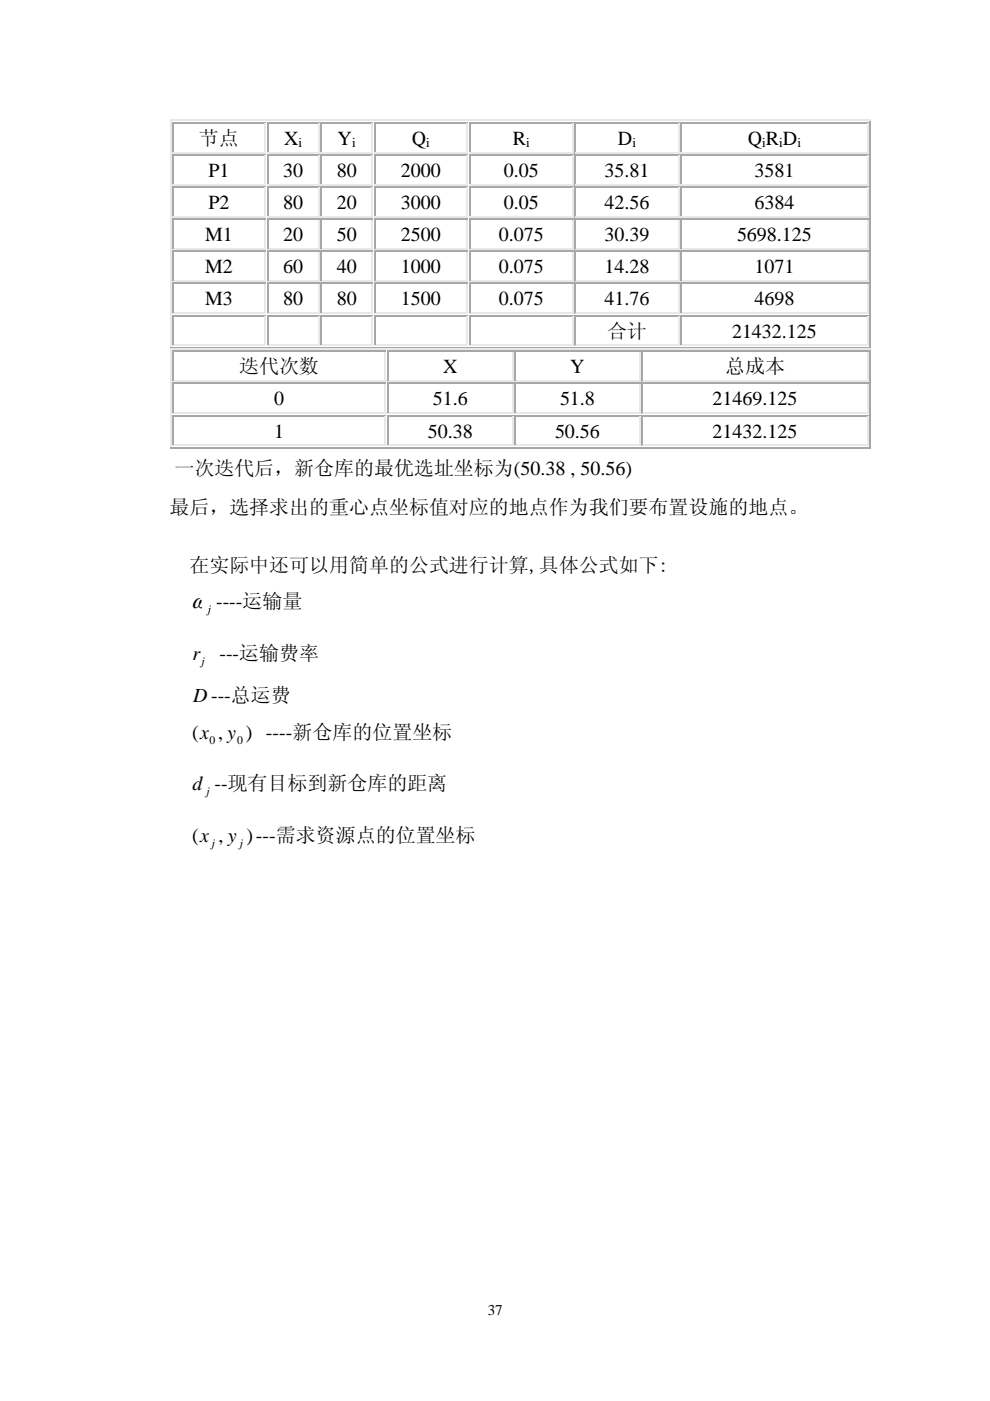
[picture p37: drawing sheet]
<svg xmlns="http://www.w3.org/2000/svg" width="210mm" height="297mm" viewBox="0 0 210 297" stroke-linecap="round" stroke-linejoin="round" font-family="sans-serif">
<defs><g id="words">
<text font-size="4.5" x="40.5" y="129">ω ----运输量</text>
<g font-size="4.2">
<text x="42.2" y="30.7">节点</text>
<text x="60.3" y="30.7">X</text>
<text x="71.6" y="30.7">Y</text>
<text x="87.3" y="30.7">Q</text>
<text x="108.7" y="30.7">R</text>
<text x="131" y="30.7">D</text>
<text x="158.6" y="30.7">Q R D</text>
<text x="44.2" y="37.5">P1</text>
<text x="60.1" y="37.5">30</text>
<text x="71.4" y="37.5">80</text>
<text x="85" y="37.5">2000</text>
<text x="106.8" y="37.5">0.05</text>
<text x="128.2" y="37.5">35.81</text>
<text x="160" y="37.5">3581</text>
<text x="44.2" y="44.3">P2</text>
<text x="60.1" y="44.3">80</text>
<text x="71.4" y="44.3">20</text>
<text x="85" y="44.3">3000</text>
<text x="106.8" y="44.3">0.05</text>
<text x="128.2" y="44.3">42.56</text>
<text x="160" y="44.3">6384</text>
<text x="43.5" y="51.1">M1</text>
<text x="60.1" y="51.1">20</text>
<text x="71.4" y="51.1">50</text>
<text x="85" y="51.1">2500</text>
<text x="105.8" y="51.1">0.075</text>
<text x="128.2" y="51.1">30.39</text>
<text x="156.3" y="51.1">5698.125</text>
<text x="43.5" y="57.9">M2</text>
<text x="60.1" y="57.9">60</text>
<text x="71.4" y="57.9">40</text>
<text x="85" y="57.9">1000</text>
<text x="105.8" y="57.9">0.075</text>
<text x="128.2" y="57.9">14.28</text>
<text x="160" y="57.9">1071</text>
<text x="43.5" y="64.7">M3</text>
<text x="60.1" y="64.7">80</text>
<text x="71.4" y="64.7">80</text>
<text x="85" y="64.7">1500</text>
<text x="105.8" y="64.7">0.075</text>
<text x="128.2" y="64.7">41.76</text>
<text x="160" y="64.7">4698</text>
<text x="128.7" y="71.6">合计</text>
<text x="155.2" y="71.6">21432.125</text>
<text x="50.7" y="79.1">迭代次数</text>
<text x="93.9" y="79.1">X</text>
<text x="120.9" y="79.1">Y</text>
<text x="153.7" y="79.1">总成本</text>
<text x="58.1" y="86">0</text>
<text x="91.8" y="86">51.6</text>
<text x="118.7" y="86">51.8</text>
<text x="151.1" y="86">21469.125</text>
<text x="58.1" y="92.8">1</text>
<text x="90.7" y="92.8">50.38</text>
<text x="117.7" y="92.8">50.56</text>
<text x="151.1" y="92.8">21432.125</text>
<text x="37" y="100.7">一次迭代后，新仓库的最优选址坐标为(50.38 , 50.56)</text>
<text x="35.9" y="108.9">最后，选择求出的重心点坐标值对应的地点作为我们要布置设施的地点。</text>
<text x="40.2" y="121.3">在实际中还可以用简单的公式进行计算,具体公式如下:</text>
<text x="40.8" y="140">r</text>
<text x="46.5" y="140">---运输费率</text>
<text x="40.9" y="148.8">D ---总运费</text>
<text x="40.7" y="156.7">(x , y ) ----新仓库的位置坐标</text>
<text x="40.8" y="167.5">d --现有目标到新仓库的距离</text>
<text x="40.7" y="178.5">(x , y )---需求资源点的位置坐标</text>
</g>
<text font-size="3.2" x="103.4" y="278.8">37</text>
<g font-size="2.8">
<text x="63.3" y="31.2">i</text>
<text x="74.6" y="31.2">i</text>
<text x="90.4" y="31.2">i</text>
<text x="111.6" y="31.2">i</text>
<text x="134.1" y="31.2">i</text>
<text x="161.6" y="31.2">i</text>
<text x="165.2" y="31.2">i</text>
<text x="169.1" y="31.2">i</text>
</g>
<g font-size="2.5">
<text x="44.1" y="130">j</text>
<text x="42.7" y="141">j</text>
<text x="44.5" y="157.7">0</text>
<text x="50.3" y="157.7">0</text>
<text x="43.8" y="168.5">j</text>
<text x="44.9" y="179.5">j</text>
<text x="50.8" y="179.5">j</text>
</g>
</g></defs>
<path d="M36.1 25.4h.2v1h-.2z" fill="#e8e8e8"/>
<path d="M36.1 25.5h148.2" fill="none" stroke="#e8e8e8" stroke-width=".26"/>
<path d="M184.3 25.4h.2v1h-.2z" fill="#a7a7a7"/>
<path d="M184.3 25.4h.2v.3h-.2z" fill="#e8e8e8"/>
<path d="M36.5 25.9h.2v.3h-.2z" fill="#a7a7a7"/>
<path d="M36.5 26h19.6" fill="none" stroke="#a7a7a7" stroke-width=".26"/>
<path d="M56.1 25.9h.3v.3h-.3z" fill="#e8e8e8"/>
<g fill="#a7a7a7">
<path d="M56.1 25.9h.3v.3h-.3z"/>
<path d="M36.5 32.2h.2v.3h-.2z"/>
</g>
<path d="M36.5 32.3h19.9" fill="none" stroke="#e8e8e8" stroke-width=".26"/>
<path d="M56.1 32.2h.3v.3h-.3z" fill="#e8e8e8"/>
<path d="M36.6 26.2v6" fill="none" stroke="#a7a7a7" stroke-width=".26"/>
<path d="M36.2 26.4v6.2M56.3 26.2v6" fill="none" stroke="#e8e8e8" stroke-width=".26"/>
<path d="M56.6 25.9h.3v.3h-.3z" fill="#a7a7a7"/>
<path d="M56.6 26h10.8" fill="none" stroke="#a7a7a7" stroke-width=".26"/>
<path d="M67.4 25.9h.3v.3h-.3z" fill="#e8e8e8"/>
<g fill="#a7a7a7">
<path d="M67.4 25.9h.3v.3h-.3z"/>
<path d="M56.6 32.2h.3v.3h-.3z"/>
</g>
<path d="M56.6 32.3h11.1" fill="none" stroke="#e8e8e8" stroke-width=".26"/>
<path d="M67.4 32.2h.3v.3h-.3z" fill="#e8e8e8"/>
<path d="M56.8 26.2v6" fill="none" stroke="#a7a7a7" stroke-width=".26"/>
<path d="M67.6 26.2v6" fill="none" stroke="#e8e8e8" stroke-width=".26"/>
<path d="M68 25.9h.2v.3h-.2z" fill="#a7a7a7"/>
<path d="M68 26h10.8" fill="none" stroke="#a7a7a7" stroke-width=".26"/>
<path d="M78.8 25.9h.2v.3h-.2z" fill="#e8e8e8"/>
<g fill="#a7a7a7">
<path d="M78.8 25.9h.2v.3h-.2z"/>
<path d="M68 32.2h.2v.3h-.2z"/>
</g>
<path d="M68 32.3h11" fill="none" stroke="#e8e8e8" stroke-width=".26"/>
<path d="M78.8 32.2h.2v.3h-.2z" fill="#e8e8e8"/>
<path d="M68.1 26.2v6" fill="none" stroke="#a7a7a7" stroke-width=".26"/>
<path d="M78.9 26.2v6" fill="none" stroke="#e8e8e8" stroke-width=".26"/>
<path d="M79.3 25.9h.3v.3h-.3z" fill="#a7a7a7"/>
<path d="M79.3 26h19.7" fill="none" stroke="#a7a7a7" stroke-width=".26"/>
<path d="M99 25.9h.2v.3h-.2z" fill="#e8e8e8"/>
<g fill="#a7a7a7">
<path d="M99 25.9h.2v.3h-.2z"/>
<path d="M79.3 32.2h.3v.3h-.3z"/>
</g>
<path d="M79.3 32.3h19.9" fill="none" stroke="#e8e8e8" stroke-width=".26"/>
<path d="M99 32.2h.2v.3h-.2z" fill="#e8e8e8"/>
<path d="M79.4 26.2v6" fill="none" stroke="#a7a7a7" stroke-width=".26"/>
<path d="M99.1 26.2v6" fill="none" stroke="#e8e8e8" stroke-width=".26"/>
<path d="M99.5 25.9h.2v.3h-.2z" fill="#a7a7a7"/>
<path d="M99.5 26h21.9" fill="none" stroke="#a7a7a7" stroke-width=".26"/>
<path d="M121.4 25.9h.2v.3h-.2z" fill="#e8e8e8"/>
<g fill="#a7a7a7">
<path d="M121.4 25.9h.2v.3h-.2z"/>
<path d="M99.5 32.2h.2v.3h-.2z"/>
</g>
<path d="M99.5 32.3h22.1" fill="none" stroke="#e8e8e8" stroke-width=".26"/>
<path d="M121.4 32.2h.2v.3h-.2z" fill="#e8e8e8"/>
<path d="M99.6 26.2v6" fill="none" stroke="#a7a7a7" stroke-width=".26"/>
<path d="M121.5 26.2v6" fill="none" stroke="#e8e8e8" stroke-width=".26"/>
<path d="M121.9 25.9h.2v.3h-.2z" fill="#a7a7a7"/>
<path d="M121.9 26h21.9" fill="none" stroke="#a7a7a7" stroke-width=".26"/>
<path d="M143.8 25.9h.2v.3h-.2z" fill="#e8e8e8"/>
<g fill="#a7a7a7">
<path d="M143.8 25.9h.2v.3h-.2z"/>
<path d="M121.9 32.2h.2v.3h-.2z"/>
</g>
<path d="M121.9 32.3h22.1" fill="none" stroke="#e8e8e8" stroke-width=".26"/>
<path d="M143.8 32.2h.2v.3h-.2z" fill="#e8e8e8"/>
<path d="M122 26.2v6" fill="none" stroke="#a7a7a7" stroke-width=".26"/>
<path d="M143.9 26.2v6" fill="none" stroke="#e8e8e8" stroke-width=".26"/>
<path d="M144.3 25.9h.2v.3h-.2z" fill="#a7a7a7"/>
<path d="M144.5 26h39.4" fill="none" stroke="#a7a7a7" stroke-width=".26"/>
<path d="M183.9 25.9h.2v.3h-.2z" fill="#e8e8e8"/>
<g fill="#a7a7a7">
<path d="M183.9 25.9h.2v.3h-.2z"/>
<path d="M144.3 32.2h.2v.3h-.2z"/>
</g>
<path d="M144.3 32.2h.2v.3h-.2z" fill="#e8e8e8"/>
<path d="M144.5 32.3h39.4" fill="none" stroke="#e8e8e8" stroke-width=".26"/>
<path d="M183.9 32.2h.2v.3h-.2z" fill="#e8e8e8"/>
<path d="M144.4 26.2v6M184.4 26.4v6.2" fill="none" stroke="#a7a7a7" stroke-width=".26"/>
<path d="M184 26.2v6" fill="none" stroke="#e8e8e8" stroke-width=".26"/>
<path d="M36.1 32.6h.2v.7h-.2z" fill="#e8e8e8"/>
<g fill="#a7a7a7">
<path d="M184.3 32.6h.2v.7h-.2z"/>
<path d="M36.5 32.7h.2v.3h-.2z"/>
</g>
<path d="M36.5 32.9h19.6" fill="none" stroke="#a7a7a7" stroke-width=".26"/>
<path d="M56.1 32.7h.3v.3h-.3z" fill="#e8e8e8"/>
<g fill="#a7a7a7">
<path d="M56.1 32.7h.3v.3h-.3z"/>
<path d="M36.5 39h.2v.3h-.2z"/>
</g>
<path d="M36.5 39.1h19.9" fill="none" stroke="#e8e8e8" stroke-width=".26"/>
<path d="M56.1 39h.3v.3h-.3z" fill="#e8e8e8"/>
<path d="M36.6 33v6" fill="none" stroke="#a7a7a7" stroke-width=".26"/>
<path d="M36.2 33.3v6.1M56.3 33v6" fill="none" stroke="#e8e8e8" stroke-width=".26"/>
<path d="M56.6 32.7h.3v.3h-.3z" fill="#a7a7a7"/>
<path d="M56.6 32.9h10.8" fill="none" stroke="#a7a7a7" stroke-width=".26"/>
<path d="M67.4 32.7h.3v.3h-.3z" fill="#e8e8e8"/>
<g fill="#a7a7a7">
<path d="M67.4 32.7h.3v.3h-.3z"/>
<path d="M56.6 39h.3v.3h-.3z"/>
</g>
<path d="M56.6 39.1h11.1" fill="none" stroke="#e8e8e8" stroke-width=".26"/>
<path d="M67.4 39h.3v.3h-.3z" fill="#e8e8e8"/>
<path d="M56.8 33v6" fill="none" stroke="#a7a7a7" stroke-width=".26"/>
<path d="M67.6 33v6" fill="none" stroke="#e8e8e8" stroke-width=".26"/>
<path d="M68 32.7h.2v.3h-.2z" fill="#a7a7a7"/>
<path d="M68 32.9h10.8" fill="none" stroke="#a7a7a7" stroke-width=".26"/>
<path d="M78.8 32.7h.2v.3h-.2z" fill="#e8e8e8"/>
<g fill="#a7a7a7">
<path d="M78.8 32.7h.2v.3h-.2z"/>
<path d="M68 39h.2v.3h-.2z"/>
</g>
<path d="M68 39.1h11" fill="none" stroke="#e8e8e8" stroke-width=".26"/>
<path d="M78.8 39h.2v.3h-.2z" fill="#e8e8e8"/>
<path d="M68.1 33v6" fill="none" stroke="#a7a7a7" stroke-width=".26"/>
<path d="M78.9 33v6" fill="none" stroke="#e8e8e8" stroke-width=".26"/>
<path d="M79.3 32.7h.3v.3h-.3z" fill="#a7a7a7"/>
<path d="M79.3 32.9h19.7" fill="none" stroke="#a7a7a7" stroke-width=".26"/>
<path d="M99 32.7h.2v.3h-.2z" fill="#e8e8e8"/>
<g fill="#a7a7a7">
<path d="M99 32.7h.2v.3h-.2z"/>
<path d="M79.3 39h.3v.3h-.3z"/>
</g>
<path d="M79.3 39.1h19.9" fill="none" stroke="#e8e8e8" stroke-width=".26"/>
<path d="M99 39h.2v.3h-.2z" fill="#e8e8e8"/>
<path d="M79.4 33v6" fill="none" stroke="#a7a7a7" stroke-width=".26"/>
<path d="M99.1 33v6" fill="none" stroke="#e8e8e8" stroke-width=".26"/>
<path d="M99.5 32.7h.2v.3h-.2z" fill="#a7a7a7"/>
<path d="M99.5 32.9h21.9" fill="none" stroke="#a7a7a7" stroke-width=".26"/>
<path d="M121.4 32.7h.2v.3h-.2z" fill="#e8e8e8"/>
<g fill="#a7a7a7">
<path d="M121.4 32.7h.2v.3h-.2z"/>
<path d="M99.5 39h.2v.3h-.2z"/>
</g>
<path d="M99.5 39.1h22.1" fill="none" stroke="#e8e8e8" stroke-width=".26"/>
<path d="M121.4 39h.2v.3h-.2z" fill="#e8e8e8"/>
<path d="M99.6 33v6" fill="none" stroke="#a7a7a7" stroke-width=".26"/>
<path d="M121.5 33v6" fill="none" stroke="#e8e8e8" stroke-width=".26"/>
<path d="M121.9 32.7h.2v.3h-.2z" fill="#a7a7a7"/>
<path d="M121.9 32.9h21.9" fill="none" stroke="#a7a7a7" stroke-width=".26"/>
<path d="M143.8 32.7h.2v.3h-.2z" fill="#e8e8e8"/>
<g fill="#a7a7a7">
<path d="M143.8 32.7h.2v.3h-.2z"/>
<path d="M121.9 39h.2v.3h-.2z"/>
</g>
<path d="M121.9 39.1h22.1" fill="none" stroke="#e8e8e8" stroke-width=".26"/>
<path d="M143.8 39h.2v.3h-.2z" fill="#e8e8e8"/>
<path d="M122 33v6" fill="none" stroke="#a7a7a7" stroke-width=".26"/>
<path d="M143.9 33v6" fill="none" stroke="#e8e8e8" stroke-width=".26"/>
<path d="M144.3 32.7h.2v.3h-.2z" fill="#a7a7a7"/>
<path d="M144.5 32.9h39.4" fill="none" stroke="#a7a7a7" stroke-width=".26"/>
<path d="M183.9 32.7h.2v.3h-.2z" fill="#e8e8e8"/>
<g fill="#a7a7a7">
<path d="M183.9 32.7h.2v.3h-.2z"/>
<path d="M144.3 39h.2v.3h-.2z"/>
</g>
<path d="M144.3 39h.2v.3h-.2z" fill="#e8e8e8"/>
<path d="M144.5 39.1h39.4" fill="none" stroke="#e8e8e8" stroke-width=".26"/>
<path d="M183.9 39h.2v.3h-.2z" fill="#e8e8e8"/>
<path d="M144.4 33v6M184.4 33.3v6.1" fill="none" stroke="#a7a7a7" stroke-width=".26"/>
<path d="M184 33v6" fill="none" stroke="#e8e8e8" stroke-width=".26"/>
<path d="M36.1 39.4h.2v.7h-.2z" fill="#e8e8e8"/>
<g fill="#a7a7a7">
<path d="M184.3 39.4h.2v.7h-.2z"/>
<path d="M36.5 39.5h.2v.3h-.2z"/>
</g>
<path d="M36.5 39.7h19.6" fill="none" stroke="#a7a7a7" stroke-width=".26"/>
<path d="M56.1 39.5h.3v.3h-.3z" fill="#e8e8e8"/>
<g fill="#a7a7a7">
<path d="M56.1 39.5h.3v.3h-.3z"/>
<path d="M36.5 45.8h.2v.3h-.2z"/>
</g>
<path d="M36.5 46h19.9" fill="none" stroke="#e8e8e8" stroke-width=".26"/>
<path d="M56.1 45.8h.3v.3h-.3z" fill="#e8e8e8"/>
<path d="M36.6 39.8v6" fill="none" stroke="#a7a7a7" stroke-width=".26"/>
<path d="M56.3 39.8v6M36.2 40.1v6.1" fill="none" stroke="#e8e8e8" stroke-width=".26"/>
<path d="M56.6 39.5h.3v.3h-.3z" fill="#a7a7a7"/>
<path d="M56.6 39.7h10.8" fill="none" stroke="#a7a7a7" stroke-width=".26"/>
<path d="M67.4 39.5h.3v.3h-.3z" fill="#e8e8e8"/>
<g fill="#a7a7a7">
<path d="M67.4 39.5h.3v.3h-.3z"/>
<path d="M56.6 45.8h.3v.3h-.3z"/>
</g>
<path d="M56.6 46h11.1" fill="none" stroke="#e8e8e8" stroke-width=".26"/>
<path d="M67.4 45.8h.3v.3h-.3z" fill="#e8e8e8"/>
<path d="M56.8 39.8v6" fill="none" stroke="#a7a7a7" stroke-width=".26"/>
<path d="M67.6 39.8v6" fill="none" stroke="#e8e8e8" stroke-width=".26"/>
<path d="M68 39.5h.2v.3h-.2z" fill="#a7a7a7"/>
<path d="M68 39.7h10.8" fill="none" stroke="#a7a7a7" stroke-width=".26"/>
<path d="M78.8 39.5h.2v.3h-.2z" fill="#e8e8e8"/>
<g fill="#a7a7a7">
<path d="M78.8 39.5h.2v.3h-.2z"/>
<path d="M68 45.8h.2v.3h-.2z"/>
</g>
<path d="M68 46h11" fill="none" stroke="#e8e8e8" stroke-width=".26"/>
<path d="M78.8 45.8h.2v.3h-.2z" fill="#e8e8e8"/>
<path d="M68.1 39.8v6" fill="none" stroke="#a7a7a7" stroke-width=".26"/>
<path d="M78.9 39.8v6" fill="none" stroke="#e8e8e8" stroke-width=".26"/>
<path d="M79.3 39.5h.3v.3h-.3z" fill="#a7a7a7"/>
<path d="M79.3 39.7h19.7" fill="none" stroke="#a7a7a7" stroke-width=".26"/>
<path d="M99 39.5h.2v.3h-.2z" fill="#e8e8e8"/>
<g fill="#a7a7a7">
<path d="M99 39.5h.2v.3h-.2z"/>
<path d="M79.3 45.8h.3v.3h-.3z"/>
</g>
<path d="M79.3 46h19.9" fill="none" stroke="#e8e8e8" stroke-width=".26"/>
<path d="M99 45.8h.2v.3h-.2z" fill="#e8e8e8"/>
<path d="M79.4 39.8v6" fill="none" stroke="#a7a7a7" stroke-width=".26"/>
<path d="M99.1 39.8v6" fill="none" stroke="#e8e8e8" stroke-width=".26"/>
<path d="M99.5 39.5h.2v.3h-.2z" fill="#a7a7a7"/>
<path d="M99.5 39.7h21.9" fill="none" stroke="#a7a7a7" stroke-width=".26"/>
<path d="M121.4 39.5h.2v.3h-.2z" fill="#e8e8e8"/>
<g fill="#a7a7a7">
<path d="M121.4 39.5h.2v.3h-.2z"/>
<path d="M99.5 45.8h.2v.3h-.2z"/>
</g>
<path d="M99.5 46h22.1" fill="none" stroke="#e8e8e8" stroke-width=".26"/>
<path d="M121.4 45.8h.2v.3h-.2z" fill="#e8e8e8"/>
<path d="M99.6 39.8v6" fill="none" stroke="#a7a7a7" stroke-width=".26"/>
<path d="M121.5 39.8v6" fill="none" stroke="#e8e8e8" stroke-width=".26"/>
<path d="M121.9 39.5h.2v.3h-.2z" fill="#a7a7a7"/>
<path d="M121.9 39.7h21.9" fill="none" stroke="#a7a7a7" stroke-width=".26"/>
<path d="M143.8 39.5h.2v.3h-.2z" fill="#e8e8e8"/>
<g fill="#a7a7a7">
<path d="M143.8 39.5h.2v.3h-.2z"/>
<path d="M121.9 45.8h.2v.3h-.2z"/>
</g>
<path d="M121.9 46h22.1" fill="none" stroke="#e8e8e8" stroke-width=".26"/>
<path d="M143.8 45.8h.2v.3h-.2z" fill="#e8e8e8"/>
<path d="M122 39.8v6" fill="none" stroke="#a7a7a7" stroke-width=".26"/>
<path d="M143.9 39.8v6" fill="none" stroke="#e8e8e8" stroke-width=".26"/>
<path d="M144.3 39.5h.2v.3h-.2z" fill="#a7a7a7"/>
<path d="M144.5 39.7h39.4" fill="none" stroke="#a7a7a7" stroke-width=".26"/>
<path d="M183.9 39.5h.2v.3h-.2z" fill="#e8e8e8"/>
<g fill="#a7a7a7">
<path d="M183.9 39.5h.2v.3h-.2z"/>
<path d="M144.3 45.8h.2v.3h-.2z"/>
</g>
<path d="M144.3 45.8h.2v.3h-.2z" fill="#e8e8e8"/>
<path d="M144.5 46h39.4" fill="none" stroke="#e8e8e8" stroke-width=".26"/>
<path d="M183.9 45.8h.2v.3h-.2z" fill="#e8e8e8"/>
<path d="M144.4 39.8v6M184.4 40.1v6.1" fill="none" stroke="#a7a7a7" stroke-width=".26"/>
<path d="M184 39.8v6" fill="none" stroke="#e8e8e8" stroke-width=".26"/>
<path d="M36.1 46.2h.2v.7h-.2z" fill="#e8e8e8"/>
<g fill="#a7a7a7">
<path d="M184.3 46.2h.2v.7h-.2z"/>
<path d="M36.5 46.3h.2v.3h-.2z"/>
</g>
<path d="M36.5 46.5h19.6" fill="none" stroke="#a7a7a7" stroke-width=".26"/>
<path d="M56.1 46.3h.3v.3h-.3z" fill="#e8e8e8"/>
<g fill="#a7a7a7">
<path d="M56.1 46.3h.3v.3h-.3z"/>
<path d="M36.5 52.6h.2v.3h-.2z"/>
</g>
<path d="M36.5 52.8h19.9" fill="none" stroke="#e8e8e8" stroke-width=".26"/>
<path d="M56.1 52.6h.3v.3h-.3z" fill="#e8e8e8"/>
<path d="M36.6 46.6v6" fill="none" stroke="#a7a7a7" stroke-width=".26"/>
<path d="M36.2 46.9v6.1M56.3 46.6v6" fill="none" stroke="#e8e8e8" stroke-width=".26"/>
<path d="M56.6 46.3h.3v.3h-.3z" fill="#a7a7a7"/>
<path d="M56.6 46.5h10.8" fill="none" stroke="#a7a7a7" stroke-width=".26"/>
<path d="M67.4 46.3h.3v.3h-.3z" fill="#e8e8e8"/>
<g fill="#a7a7a7">
<path d="M67.4 46.3h.3v.3h-.3z"/>
<path d="M56.6 52.6h.3v.3h-.3z"/>
</g>
<path d="M56.6 52.8h11.1" fill="none" stroke="#e8e8e8" stroke-width=".26"/>
<path d="M67.4 52.6h.3v.3h-.3z" fill="#e8e8e8"/>
<path d="M56.8 46.6v6" fill="none" stroke="#a7a7a7" stroke-width=".26"/>
<path d="M67.6 46.6v6" fill="none" stroke="#e8e8e8" stroke-width=".26"/>
<path d="M68 46.3h.2v.3h-.2z" fill="#a7a7a7"/>
<path d="M68 46.5h10.8" fill="none" stroke="#a7a7a7" stroke-width=".26"/>
<path d="M78.8 46.3h.2v.3h-.2z" fill="#e8e8e8"/>
<g fill="#a7a7a7">
<path d="M78.8 46.3h.2v.3h-.2z"/>
<path d="M68 52.6h.2v.3h-.2z"/>
</g>
<path d="M68 52.8h11" fill="none" stroke="#e8e8e8" stroke-width=".26"/>
<path d="M78.8 52.6h.2v.3h-.2z" fill="#e8e8e8"/>
<path d="M68.1 46.6v6" fill="none" stroke="#a7a7a7" stroke-width=".26"/>
<path d="M78.9 46.6v6" fill="none" stroke="#e8e8e8" stroke-width=".26"/>
<path d="M79.3 46.3h.3v.3h-.3z" fill="#a7a7a7"/>
<path d="M79.3 46.5h19.7" fill="none" stroke="#a7a7a7" stroke-width=".26"/>
<path d="M99 46.3h.2v.3h-.2z" fill="#e8e8e8"/>
<g fill="#a7a7a7">
<path d="M99 46.3h.2v.3h-.2z"/>
<path d="M79.3 52.6h.3v.3h-.3z"/>
</g>
<path d="M79.3 52.8h19.9" fill="none" stroke="#e8e8e8" stroke-width=".26"/>
<path d="M99 52.6h.2v.3h-.2z" fill="#e8e8e8"/>
<path d="M79.4 46.6v6" fill="none" stroke="#a7a7a7" stroke-width=".26"/>
<path d="M99.1 46.6v6" fill="none" stroke="#e8e8e8" stroke-width=".26"/>
<path d="M99.5 46.3h.2v.3h-.2z" fill="#a7a7a7"/>
<path d="M99.5 46.5h21.9" fill="none" stroke="#a7a7a7" stroke-width=".26"/>
<path d="M121.4 46.3h.2v.3h-.2z" fill="#e8e8e8"/>
<g fill="#a7a7a7">
<path d="M121.4 46.3h.2v.3h-.2z"/>
<path d="M99.5 52.6h.2v.3h-.2z"/>
</g>
<path d="M99.5 52.8h22.1" fill="none" stroke="#e8e8e8" stroke-width=".26"/>
<path d="M121.4 52.6h.2v.3h-.2z" fill="#e8e8e8"/>
<path d="M99.6 46.6v6" fill="none" stroke="#a7a7a7" stroke-width=".26"/>
<path d="M121.5 46.6v6" fill="none" stroke="#e8e8e8" stroke-width=".26"/>
<path d="M121.9 46.3h.2v.3h-.2z" fill="#a7a7a7"/>
<path d="M121.9 46.5h21.9" fill="none" stroke="#a7a7a7" stroke-width=".26"/>
<path d="M143.8 46.3h.2v.3h-.2z" fill="#e8e8e8"/>
<g fill="#a7a7a7">
<path d="M143.8 46.3h.2v.3h-.2z"/>
<path d="M121.9 52.6h.2v.3h-.2z"/>
</g>
<path d="M121.9 52.8h22.1" fill="none" stroke="#e8e8e8" stroke-width=".26"/>
<path d="M143.8 52.6h.2v.3h-.2z" fill="#e8e8e8"/>
<path d="M122 46.6v6" fill="none" stroke="#a7a7a7" stroke-width=".26"/>
<path d="M143.9 46.6v6" fill="none" stroke="#e8e8e8" stroke-width=".26"/>
<path d="M144.3 46.3h.2v.3h-.2z" fill="#a7a7a7"/>
<path d="M144.5 46.5h39.4" fill="none" stroke="#a7a7a7" stroke-width=".26"/>
<path d="M183.9 46.3h.2v.3h-.2z" fill="#e8e8e8"/>
<g fill="#a7a7a7">
<path d="M183.9 46.3h.2v.3h-.2z"/>
<path d="M144.3 52.6h.2v.3h-.2z"/>
</g>
<path d="M144.3 52.6h.2v.3h-.2z" fill="#e8e8e8"/>
<path d="M144.5 52.8h39.4" fill="none" stroke="#e8e8e8" stroke-width=".26"/>
<path d="M183.9 52.6h.2v.3h-.2z" fill="#e8e8e8"/>
<path d="M144.4 46.6v6M184.4 46.9v6.1" fill="none" stroke="#a7a7a7" stroke-width=".26"/>
<path d="M184 46.6v6" fill="none" stroke="#e8e8e8" stroke-width=".26"/>
<path d="M36.1 53h.2v.7h-.2z" fill="#e8e8e8"/>
<g fill="#a7a7a7">
<path d="M184.3 53h.2v.7h-.2z"/>
<path d="M36.5 53.1h.2v.3h-.2z"/>
</g>
<path d="M36.5 53.3h19.6" fill="none" stroke="#a7a7a7" stroke-width=".26"/>
<path d="M56.1 53.1h.3v.3h-.3z" fill="#e8e8e8"/>
<g fill="#a7a7a7">
<path d="M56.1 53.1h.3v.3h-.3z"/>
<path d="M36.5 59.4h.2v.3h-.2z"/>
</g>
<path d="M36.5 59.6h19.9" fill="none" stroke="#e8e8e8" stroke-width=".26"/>
<path d="M56.1 59.4h.3v.3h-.3z" fill="#e8e8e8"/>
<path d="M36.6 53.4v6" fill="none" stroke="#a7a7a7" stroke-width=".26"/>
<path d="M36.2 53.7v6.1M56.3 53.4v6" fill="none" stroke="#e8e8e8" stroke-width=".26"/>
<path d="M56.6 53.1h.3v.3h-.3z" fill="#a7a7a7"/>
<path d="M56.6 53.3h10.8" fill="none" stroke="#a7a7a7" stroke-width=".26"/>
<path d="M67.4 53.1h.3v.3h-.3z" fill="#e8e8e8"/>
<g fill="#a7a7a7">
<path d="M67.4 53.1h.3v.3h-.3z"/>
<path d="M56.6 59.4h.3v.3h-.3z"/>
</g>
<path d="M56.6 59.6h11.1" fill="none" stroke="#e8e8e8" stroke-width=".26"/>
<path d="M67.4 59.4h.3v.3h-.3z" fill="#e8e8e8"/>
<path d="M56.8 53.4v6" fill="none" stroke="#a7a7a7" stroke-width=".26"/>
<path d="M67.6 53.4v6" fill="none" stroke="#e8e8e8" stroke-width=".26"/>
<path d="M68 53.1h.2v.3h-.2z" fill="#a7a7a7"/>
<path d="M68 53.3h10.8" fill="none" stroke="#a7a7a7" stroke-width=".26"/>
<path d="M78.8 53.1h.2v.3h-.2z" fill="#e8e8e8"/>
<g fill="#a7a7a7">
<path d="M78.8 53.1h.2v.3h-.2z"/>
<path d="M68 59.4h.2v.3h-.2z"/>
</g>
<path d="M68 59.6h11" fill="none" stroke="#e8e8e8" stroke-width=".26"/>
<path d="M78.8 59.4h.2v.3h-.2z" fill="#e8e8e8"/>
<path d="M68.1 53.4v6" fill="none" stroke="#a7a7a7" stroke-width=".26"/>
<path d="M78.9 53.4v6" fill="none" stroke="#e8e8e8" stroke-width=".26"/>
<path d="M79.3 53.1h.3v.3h-.3z" fill="#a7a7a7"/>
<path d="M79.3 53.3h19.7" fill="none" stroke="#a7a7a7" stroke-width=".26"/>
<path d="M99 53.1h.2v.3h-.2z" fill="#e8e8e8"/>
<g fill="#a7a7a7">
<path d="M99 53.1h.2v.3h-.2z"/>
<path d="M79.3 59.4h.3v.3h-.3z"/>
</g>
<path d="M79.3 59.6h19.9" fill="none" stroke="#e8e8e8" stroke-width=".26"/>
<path d="M99 59.4h.2v.3h-.2z" fill="#e8e8e8"/>
<path d="M79.4 53.4v6" fill="none" stroke="#a7a7a7" stroke-width=".26"/>
<path d="M99.1 53.4v6" fill="none" stroke="#e8e8e8" stroke-width=".26"/>
<path d="M99.5 53.1h.2v.3h-.2z" fill="#a7a7a7"/>
<path d="M99.5 53.3h21.9" fill="none" stroke="#a7a7a7" stroke-width=".26"/>
<path d="M121.4 53.1h.2v.3h-.2z" fill="#e8e8e8"/>
<g fill="#a7a7a7">
<path d="M121.4 53.1h.2v.3h-.2z"/>
<path d="M99.5 59.4h.2v.3h-.2z"/>
</g>
<path d="M99.5 59.6h22.1" fill="none" stroke="#e8e8e8" stroke-width=".26"/>
<path d="M121.4 59.4h.2v.3h-.2z" fill="#e8e8e8"/>
<path d="M99.6 53.4v6" fill="none" stroke="#a7a7a7" stroke-width=".26"/>
<path d="M121.5 53.4v6" fill="none" stroke="#e8e8e8" stroke-width=".26"/>
<path d="M121.9 53.1h.2v.3h-.2z" fill="#a7a7a7"/>
<path d="M121.9 53.3h21.9" fill="none" stroke="#a7a7a7" stroke-width=".26"/>
<path d="M143.8 53.1h.2v.3h-.2z" fill="#e8e8e8"/>
<g fill="#a7a7a7">
<path d="M143.8 53.1h.2v.3h-.2z"/>
<path d="M121.9 59.4h.2v.3h-.2z"/>
</g>
<path d="M121.9 59.6h22.1" fill="none" stroke="#e8e8e8" stroke-width=".26"/>
<path d="M143.8 59.4h.2v.3h-.2z" fill="#e8e8e8"/>
<path d="M122 53.4v6" fill="none" stroke="#a7a7a7" stroke-width=".26"/>
<path d="M143.9 53.4v6" fill="none" stroke="#e8e8e8" stroke-width=".26"/>
<path d="M144.3 53.1h.2v.3h-.2z" fill="#a7a7a7"/>
<path d="M144.5 53.3h39.4" fill="none" stroke="#a7a7a7" stroke-width=".26"/>
<path d="M183.9 53.1h.2v.3h-.2z" fill="#e8e8e8"/>
<g fill="#a7a7a7">
<path d="M183.9 53.1h.2v.3h-.2z"/>
<path d="M144.3 59.4h.2v.3h-.2z"/>
</g>
<path d="M144.3 59.4h.2v.3h-.2z" fill="#e8e8e8"/>
<path d="M144.5 59.6h39.4" fill="none" stroke="#e8e8e8" stroke-width=".26"/>
<path d="M183.9 59.4h.2v.3h-.2z" fill="#e8e8e8"/>
<path d="M144.4 53.4v6M184.4 53.7v6.1" fill="none" stroke="#a7a7a7" stroke-width=".26"/>
<path d="M184 53.4v6" fill="none" stroke="#e8e8e8" stroke-width=".26"/>
<path d="M36.1 59.8h.2v.7h-.2z" fill="#e8e8e8"/>
<g fill="#a7a7a7">
<path d="M184.3 59.8h.2v.7h-.2z"/>
<path d="M36.5 60h.2v.2h-.2z"/>
</g>
<path d="M36.5 60.1h19.6" fill="none" stroke="#a7a7a7" stroke-width=".26"/>
<path d="M56.1 60h.3v.2h-.3z" fill="#e8e8e8"/>
<g fill="#a7a7a7">
<path d="M56.1 60h.3v.2h-.3z"/>
<path d="M36.5 66.3h.2v.2h-.2z"/>
</g>
<path d="M36.5 66.4h19.9" fill="none" stroke="#e8e8e8" stroke-width=".26"/>
<path d="M56.1 66.3h.3v.2h-.3z" fill="#e8e8e8"/>
<path d="M36.6 60.2v6.1" fill="none" stroke="#a7a7a7" stroke-width=".26"/>
<path d="M36.2 60.5v6.1M56.3 60.2v6.1" fill="none" stroke="#e8e8e8" stroke-width=".26"/>
<path d="M56.6 60h.3v.2h-.3z" fill="#a7a7a7"/>
<path d="M56.6 60.1h10.8" fill="none" stroke="#a7a7a7" stroke-width=".26"/>
<path d="M67.4 60h.3v.2h-.3z" fill="#e8e8e8"/>
<g fill="#a7a7a7">
<path d="M67.4 60h.3v.2h-.3z"/>
<path d="M56.6 66.3h.3v.2h-.3z"/>
</g>
<path d="M56.6 66.4h11.1" fill="none" stroke="#e8e8e8" stroke-width=".26"/>
<path d="M67.4 66.3h.3v.2h-.3z" fill="#e8e8e8"/>
<path d="M56.8 60.2v6.1" fill="none" stroke="#a7a7a7" stroke-width=".26"/>
<path d="M67.6 60.2v6.1" fill="none" stroke="#e8e8e8" stroke-width=".26"/>
<path d="M68 60h.2v.2h-.2z" fill="#a7a7a7"/>
<path d="M68 60.1h10.8" fill="none" stroke="#a7a7a7" stroke-width=".26"/>
<path d="M78.8 60h.2v.2h-.2z" fill="#e8e8e8"/>
<g fill="#a7a7a7">
<path d="M78.8 60h.2v.2h-.2z"/>
<path d="M68 66.3h.2v.2h-.2z"/>
</g>
<path d="M68 66.4h11" fill="none" stroke="#e8e8e8" stroke-width=".26"/>
<path d="M78.8 66.3h.2v.2h-.2z" fill="#e8e8e8"/>
<path d="M68.1 60.2v6.1" fill="none" stroke="#a7a7a7" stroke-width=".26"/>
<path d="M78.9 60.2v6.1" fill="none" stroke="#e8e8e8" stroke-width=".26"/>
<path d="M79.3 60h.3v.2h-.3z" fill="#a7a7a7"/>
<path d="M79.3 60.1h19.7" fill="none" stroke="#a7a7a7" stroke-width=".26"/>
<path d="M99 60h.2v.2h-.2z" fill="#e8e8e8"/>
<g fill="#a7a7a7">
<path d="M99 60h.2v.2h-.2z"/>
<path d="M79.3 66.3h.3v.2h-.3z"/>
</g>
<path d="M79.3 66.4h19.9" fill="none" stroke="#e8e8e8" stroke-width=".26"/>
<path d="M99 66.3h.2v.2h-.2z" fill="#e8e8e8"/>
<path d="M79.4 60.2v6.1" fill="none" stroke="#a7a7a7" stroke-width=".26"/>
<path d="M99.1 60.2v6.1" fill="none" stroke="#e8e8e8" stroke-width=".26"/>
<path d="M99.5 60h.2v.2h-.2z" fill="#a7a7a7"/>
<path d="M99.5 60.1h21.9" fill="none" stroke="#a7a7a7" stroke-width=".26"/>
<path d="M121.4 60h.2v.2h-.2z" fill="#e8e8e8"/>
<g fill="#a7a7a7">
<path d="M121.4 60h.2v.2h-.2z"/>
<path d="M99.5 66.3h.2v.2h-.2z"/>
</g>
<path d="M99.5 66.4h22.1" fill="none" stroke="#e8e8e8" stroke-width=".26"/>
<path d="M121.4 66.3h.2v.2h-.2z" fill="#e8e8e8"/>
<path d="M99.6 60.2v6.1" fill="none" stroke="#a7a7a7" stroke-width=".26"/>
<path d="M121.5 60.2v6.1" fill="none" stroke="#e8e8e8" stroke-width=".26"/>
<path d="M121.9 60h.2v.2h-.2z" fill="#a7a7a7"/>
<path d="M121.9 60.1h21.9" fill="none" stroke="#a7a7a7" stroke-width=".26"/>
<path d="M143.8 60h.2v.2h-.2z" fill="#e8e8e8"/>
<g fill="#a7a7a7">
<path d="M143.8 60h.2v.2h-.2z"/>
<path d="M121.9 66.3h.2v.2h-.2z"/>
</g>
<path d="M121.9 66.4h22.1" fill="none" stroke="#e8e8e8" stroke-width=".26"/>
<path d="M143.8 66.3h.2v.2h-.2z" fill="#e8e8e8"/>
<path d="M122 60.2v6.1" fill="none" stroke="#a7a7a7" stroke-width=".26"/>
<path d="M143.9 60.2v6.1" fill="none" stroke="#e8e8e8" stroke-width=".26"/>
<path d="M144.3 60h.2v.2h-.2z" fill="#a7a7a7"/>
<path d="M144.5 60.1h39.4" fill="none" stroke="#a7a7a7" stroke-width=".26"/>
<path d="M183.9 60h.2v.2h-.2z" fill="#e8e8e8"/>
<g fill="#a7a7a7">
<path d="M183.9 60h.2v.2h-.2z"/>
<path d="M144.3 66.3h.2v.2h-.2z"/>
</g>
<path d="M144.3 66.3h.2v.2h-.2z" fill="#e8e8e8"/>
<path d="M144.5 66.4h39.4" fill="none" stroke="#e8e8e8" stroke-width=".26"/>
<path d="M183.9 66.3h.2v.2h-.2z" fill="#e8e8e8"/>
<path d="M144.4 60.2v6.1M184.4 60.5v6.1" fill="none" stroke="#a7a7a7" stroke-width=".26"/>
<path d="M184 60.2v6.1" fill="none" stroke="#e8e8e8" stroke-width=".26"/>
<path d="M36.1 66.6h.2v.7h-.2z" fill="#e8e8e8"/>
<g fill="#a7a7a7">
<path d="M184.3 66.6h.2v.7h-.2z"/>
<path d="M36.5 66.8h.2v.2h-.2z"/>
</g>
<path d="M36.5 66.9h19.6" fill="none" stroke="#a7a7a7" stroke-width=".26"/>
<path d="M56.1 66.8h.3v.2h-.3z" fill="#e8e8e8"/>
<g fill="#a7a7a7">
<path d="M56.1 66.8h.3v.2h-.3z"/>
<path d="M36.5 73.1h.2v.2h-.2z"/>
</g>
<path d="M36.5 73.2h19.9" fill="none" stroke="#e8e8e8" stroke-width=".26"/>
<path d="M56.1 73.1h.3v.2h-.3z" fill="#e8e8e8"/>
<path d="M36.1 73.7h20.4M36.6 67v6.1" fill="none" stroke="#a7a7a7" stroke-width=".26"/>
<path d="M36.2 67.3v6.5M56.3 67v6.1" fill="none" stroke="#e8e8e8" stroke-width=".26"/>
<path d="M56.6 66.8h.3v.2h-.3z" fill="#a7a7a7"/>
<path d="M56.6 66.9h10.8" fill="none" stroke="#a7a7a7" stroke-width=".26"/>
<path d="M67.4 66.8h.3v.2h-.3z" fill="#e8e8e8"/>
<g fill="#a7a7a7">
<path d="M67.4 66.8h.3v.2h-.3z"/>
<path d="M56.6 73.1h.3v.2h-.3z"/>
</g>
<path d="M56.6 73.2h11.1" fill="none" stroke="#e8e8e8" stroke-width=".26"/>
<path d="M67.4 73.1h.3v.2h-.3z" fill="#e8e8e8"/>
<path d="M56.5 73.7h11.3M56.8 67v6.1" fill="none" stroke="#a7a7a7" stroke-width=".26"/>
<path d="M67.6 67v6.1" fill="none" stroke="#e8e8e8" stroke-width=".26"/>
<path d="M68 66.8h.2v.2h-.2z" fill="#a7a7a7"/>
<path d="M68 66.9h10.8" fill="none" stroke="#a7a7a7" stroke-width=".26"/>
<path d="M78.8 66.8h.2v.2h-.2z" fill="#e8e8e8"/>
<g fill="#a7a7a7">
<path d="M78.8 66.8h.2v.2h-.2z"/>
<path d="M68 73.1h.2v.2h-.2z"/>
</g>
<path d="M68 73.2h11" fill="none" stroke="#e8e8e8" stroke-width=".26"/>
<path d="M78.8 73.1h.2v.2h-.2z" fill="#e8e8e8"/>
<path d="M67.8 73.7h11.4M68.1 67v6.1" fill="none" stroke="#a7a7a7" stroke-width=".26"/>
<path d="M78.9 67v6.1" fill="none" stroke="#e8e8e8" stroke-width=".26"/>
<path d="M79.3 66.8h.3v.2h-.3z" fill="#a7a7a7"/>
<path d="M79.3 66.9h19.7" fill="none" stroke="#a7a7a7" stroke-width=".26"/>
<path d="M99 66.8h.2v.2h-.2z" fill="#e8e8e8"/>
<g fill="#a7a7a7">
<path d="M99 66.8h.2v.2h-.2z"/>
<path d="M79.3 73.1h.3v.2h-.3z"/>
</g>
<path d="M79.3 73.2h19.9" fill="none" stroke="#e8e8e8" stroke-width=".26"/>
<path d="M99 73.1h.2v.2h-.2z" fill="#e8e8e8"/>
<path d="M79.2 73.7h20.1M79.4 67v6.1" fill="none" stroke="#a7a7a7" stroke-width=".26"/>
<path d="M99.1 67v6.1" fill="none" stroke="#e8e8e8" stroke-width=".26"/>
<path d="M99.5 66.8h.2v.2h-.2z" fill="#a7a7a7"/>
<path d="M99.5 66.9h21.9" fill="none" stroke="#a7a7a7" stroke-width=".26"/>
<path d="M121.4 66.8h.2v.2h-.2z" fill="#e8e8e8"/>
<g fill="#a7a7a7">
<path d="M121.4 66.8h.2v.2h-.2z"/>
<path d="M99.5 73.1h.2v.2h-.2z"/>
</g>
<path d="M99.5 73.2h22.1" fill="none" stroke="#e8e8e8" stroke-width=".26"/>
<path d="M121.4 73.1h.2v.2h-.2z" fill="#e8e8e8"/>
<path d="M99.3 73.7h22.4M99.6 67v6.1" fill="none" stroke="#a7a7a7" stroke-width=".26"/>
<path d="M121.5 67v6.1" fill="none" stroke="#e8e8e8" stroke-width=".26"/>
<path d="M121.9 66.8h.2v.2h-.2z" fill="#a7a7a7"/>
<path d="M121.9 66.9h21.9" fill="none" stroke="#a7a7a7" stroke-width=".26"/>
<path d="M143.8 66.8h.2v.2h-.2z" fill="#e8e8e8"/>
<g fill="#a7a7a7">
<path d="M143.8 66.8h.2v.2h-.2z"/>
<path d="M121.9 73.1h.2v.2h-.2z"/>
</g>
<path d="M121.9 73.2h22.1" fill="none" stroke="#e8e8e8" stroke-width=".26"/>
<path d="M143.8 73.1h.2v.2h-.2z" fill="#e8e8e8"/>
<path d="M121.7 73.7h22.4M122 67v6.1" fill="none" stroke="#a7a7a7" stroke-width=".26"/>
<path d="M143.9 67v6.1" fill="none" stroke="#e8e8e8" stroke-width=".26"/>
<path d="M144.3 66.8h.2v.2h-.2z" fill="#a7a7a7"/>
<path d="M144.5 66.9h39.4" fill="none" stroke="#a7a7a7" stroke-width=".26"/>
<path d="M183.9 66.8h.2v.2h-.2z" fill="#e8e8e8"/>
<g fill="#a7a7a7">
<path d="M183.9 66.8h.2v.2h-.2z"/>
<path d="M144.3 73.1h.2v.2h-.2z"/>
</g>
<path d="M144.3 73.1h.2v.2h-.2z" fill="#e8e8e8"/>
<path d="M144.5 73.2h39.4" fill="none" stroke="#e8e8e8" stroke-width=".26"/>
<path d="M183.9 73.1h.2v.2h-.2z" fill="#e8e8e8"/>
<path d="M144.1 73.7h40.2M144.4 67v6.1M184.4 67.3v6.5" fill="none" stroke="#a7a7a7" stroke-width=".26"/>
<path d="M184 67v6.1" fill="none" stroke="#e8e8e8" stroke-width=".26"/>
<path d="M184.3 73.6h.2v.2h-.2z" fill="#a7a7a7"/>
<path d="M36.5 95h134.9v8.3h-134.9z" fill="#fff"/>
<path d="M36.1 73.8h.2v1.1h-.2z" fill="#e8e8e8"/>
<path d="M36.1 74h148.2" fill="none" stroke="#e8e8e8" stroke-width=".26"/>
<path d="M184.3 73.8h.2v1.1h-.2z" fill="#a7a7a7"/>
<path d="M184.3 73.8h.2v.3h-.2z" fill="#e8e8e8"/>
<path d="M36.5 74.3h.2v.3h-.2z" fill="#a7a7a7"/>
<path d="M36.5 74.5h45.1" fill="none" stroke="#a7a7a7" stroke-width=".26"/>
<path d="M81.6 74.3h.3v.3h-.3z" fill="#e8e8e8"/>
<g fill="#a7a7a7">
<path d="M81.6 74.3h.3v.3h-.3z"/>
<path d="M36.5 80.6h.2v.3h-.2z"/>
</g>
<path d="M36.5 80.8h45.4" fill="none" stroke="#e8e8e8" stroke-width=".26"/>
<path d="M81.6 80.6h.3v.3h-.3z" fill="#e8e8e8"/>
<path d="M36.6 74.6v6" fill="none" stroke="#a7a7a7" stroke-width=".26"/>
<path d="M36.2 74.9v6.1M81.7 74.6v6" fill="none" stroke="#e8e8e8" stroke-width=".26"/>
<path d="M82.1 74.3h.3v.3h-.3z" fill="#a7a7a7"/>
<path d="M82.1 74.5h26.5" fill="none" stroke="#a7a7a7" stroke-width=".26"/>
<path d="M108.6 74.3h.2v.3h-.2z" fill="#e8e8e8"/>
<g fill="#a7a7a7">
<path d="M108.6 74.3h.2v.3h-.2z"/>
<path d="M82.1 80.6h.3v.3h-.3z"/>
</g>
<path d="M82.1 80.8h26.7" fill="none" stroke="#e8e8e8" stroke-width=".26"/>
<path d="M108.6 80.6h.2v.3h-.2z" fill="#e8e8e8"/>
<path d="M82.2 74.6v6" fill="none" stroke="#a7a7a7" stroke-width=".26"/>
<path d="M108.7 74.6v6" fill="none" stroke="#e8e8e8" stroke-width=".26"/>
<path d="M109.1 74.3h.2v.3h-.2z" fill="#a7a7a7"/>
<path d="M109.1 74.5h26.4" fill="none" stroke="#a7a7a7" stroke-width=".26"/>
<path d="M135.5 74.3h.3v.3h-.3z" fill="#e8e8e8"/>
<g fill="#a7a7a7">
<path d="M135.5 74.3h.3v.3h-.3z"/>
<path d="M109.1 80.6h.2v.3h-.2z"/>
</g>
<path d="M109.1 80.8h26.7" fill="none" stroke="#e8e8e8" stroke-width=".26"/>
<path d="M135.5 80.6h.3v.3h-.3z" fill="#e8e8e8"/>
<path d="M109.2 74.6v6" fill="none" stroke="#a7a7a7" stroke-width=".26"/>
<path d="M135.7 74.6v6" fill="none" stroke="#e8e8e8" stroke-width=".26"/>
<path d="M136 74.3h.3v.3h-.3z" fill="#a7a7a7"/>
<path d="M136 74.5h47.9" fill="none" stroke="#a7a7a7" stroke-width=".26"/>
<path d="M183.9 74.3h.2v.3h-.2z" fill="#e8e8e8"/>
<g fill="#a7a7a7">
<path d="M183.9 74.3h.2v.3h-.2z"/>
<path d="M136 80.6h.3v.3h-.3z"/>
</g>
<path d="M136 80.8h48.1" fill="none" stroke="#e8e8e8" stroke-width=".26"/>
<path d="M183.9 80.6h.2v.3h-.2z" fill="#e8e8e8"/>
<path d="M136.2 74.6v6M184.4 74.9v6.1" fill="none" stroke="#a7a7a7" stroke-width=".26"/>
<path d="M184 74.6v6" fill="none" stroke="#e8e8e8" stroke-width=".26"/>
<path d="M36.1 81h.2v.7h-.2z" fill="#e8e8e8"/>
<g fill="#a7a7a7">
<path d="M184.3 81h.2v.7h-.2z"/>
<path d="M36.5 81.2h.2v.2h-.2z"/>
</g>
<path d="M36.5 81.3h45.1" fill="none" stroke="#a7a7a7" stroke-width=".26"/>
<path d="M81.6 81.2h.3v.2h-.3z" fill="#e8e8e8"/>
<g fill="#a7a7a7">
<path d="M81.6 81.2h.3v.2h-.3z"/>
<path d="M36.5 87.5h.2v.2h-.2z"/>
</g>
<path d="M36.5 87.6h45.4" fill="none" stroke="#e8e8e8" stroke-width=".26"/>
<path d="M81.6 87.5h.3v.2h-.3z" fill="#e8e8e8"/>
<path d="M36.6 81.4v6.1" fill="none" stroke="#a7a7a7" stroke-width=".26"/>
<path d="M36.2 81.7v6.2M81.7 81.4v6.1" fill="none" stroke="#e8e8e8" stroke-width=".26"/>
<path d="M82.1 81.2h.3v.2h-.3z" fill="#a7a7a7"/>
<path d="M82.1 81.3h26.5" fill="none" stroke="#a7a7a7" stroke-width=".26"/>
<path d="M108.6 81.2h.2v.2h-.2z" fill="#e8e8e8"/>
<g fill="#a7a7a7">
<path d="M108.6 81.2h.2v.2h-.2z"/>
<path d="M82.1 87.5h.3v.2h-.3z"/>
</g>
<path d="M82.1 87.6h26.7" fill="none" stroke="#e8e8e8" stroke-width=".26"/>
<path d="M108.6 87.5h.2v.2h-.2z" fill="#e8e8e8"/>
<path d="M82.2 81.4v6.1" fill="none" stroke="#a7a7a7" stroke-width=".26"/>
<path d="M108.7 81.4v6.1" fill="none" stroke="#e8e8e8" stroke-width=".26"/>
<path d="M109.1 81.2h.2v.2h-.2z" fill="#a7a7a7"/>
<path d="M109.1 81.3h26.4" fill="none" stroke="#a7a7a7" stroke-width=".26"/>
<path d="M135.5 81.2h.3v.2h-.3z" fill="#e8e8e8"/>
<g fill="#a7a7a7">
<path d="M135.5 81.2h.3v.2h-.3z"/>
<path d="M109.1 87.5h.2v.2h-.2z"/>
</g>
<path d="M109.1 87.6h26.7" fill="none" stroke="#e8e8e8" stroke-width=".26"/>
<path d="M135.5 87.5h.3v.2h-.3z" fill="#e8e8e8"/>
<path d="M109.2 81.4v6.1" fill="none" stroke="#a7a7a7" stroke-width=".26"/>
<path d="M135.7 81.4v6.1" fill="none" stroke="#e8e8e8" stroke-width=".26"/>
<path d="M136 81.2h.3v.2h-.3z" fill="#a7a7a7"/>
<path d="M136 81.3h47.9" fill="none" stroke="#a7a7a7" stroke-width=".26"/>
<path d="M183.9 81.2h.2v.2h-.2z" fill="#e8e8e8"/>
<g fill="#a7a7a7">
<path d="M183.9 81.2h.2v.2h-.2z"/>
<path d="M136 87.5h.3v.2h-.3z"/>
</g>
<path d="M136 87.6h48.1" fill="none" stroke="#e8e8e8" stroke-width=".26"/>
<path d="M183.9 87.5h.2v.2h-.2z" fill="#e8e8e8"/>
<path d="M136.2 81.4v6.1M184.4 81.7v6.2" fill="none" stroke="#a7a7a7" stroke-width=".26"/>
<path d="M184 81.4v6.1" fill="none" stroke="#e8e8e8" stroke-width=".26"/>
<path d="M36.1 87.8h.2v.7h-.2z" fill="#e8e8e8"/>
<g fill="#a7a7a7">
<path d="M184.3 87.8h.2v.7h-.2z"/>
<path d="M36.5 88h.2v.2h-.2z"/>
</g>
<path d="M36.5 88.1h45.1" fill="none" stroke="#a7a7a7" stroke-width=".26"/>
<path d="M81.6 88h.3v.2h-.3z" fill="#e8e8e8"/>
<g fill="#a7a7a7">
<path d="M81.6 88h.3v.2h-.3z"/>
<path d="M36.5 94.3h.2v.2h-.2z"/>
</g>
<path d="M36.5 94.4h45.4" fill="none" stroke="#e8e8e8" stroke-width=".26"/>
<path d="M81.6 94.3h.3v.2h-.3z" fill="#e8e8e8"/>
<path d="M36.1 94.9h45.9M36.6 88.2v6.1" fill="none" stroke="#a7a7a7" stroke-width=".26"/>
<path d="M36.2 88.5v6.5M81.7 88.2v6.1" fill="none" stroke="#e8e8e8" stroke-width=".26"/>
<path d="M82.1 88h.3v.2h-.3z" fill="#a7a7a7"/>
<path d="M82.1 88.1h26.5" fill="none" stroke="#a7a7a7" stroke-width=".26"/>
<path d="M108.6 88h.2v.2h-.2z" fill="#e8e8e8"/>
<g fill="#a7a7a7">
<path d="M108.6 88h.2v.2h-.2z"/>
<path d="M82.1 94.3h.3v.2h-.3z"/>
</g>
<path d="M82.1 94.4h26.7" fill="none" stroke="#e8e8e8" stroke-width=".26"/>
<path d="M108.6 94.3h.2v.2h-.2z" fill="#e8e8e8"/>
<path d="M82 94.9h27M82.2 88.2v6.1" fill="none" stroke="#a7a7a7" stroke-width=".26"/>
<path d="M108.7 88.2v6.1" fill="none" stroke="#e8e8e8" stroke-width=".26"/>
<path d="M109.1 88h.2v.2h-.2z" fill="#a7a7a7"/>
<path d="M109.1 88.1h26.4" fill="none" stroke="#a7a7a7" stroke-width=".26"/>
<path d="M135.5 88h.3v.2h-.3z" fill="#e8e8e8"/>
<g fill="#a7a7a7">
<path d="M135.5 88h.3v.2h-.3z"/>
<path d="M109.1 94.3h.2v.2h-.2z"/>
</g>
<path d="M109.1 94.4h26.7" fill="none" stroke="#e8e8e8" stroke-width=".26"/>
<path d="M135.5 94.3h.3v.2h-.3z" fill="#e8e8e8"/>
<path d="M109 94.9h26.9M109.2 88.2v6.1" fill="none" stroke="#a7a7a7" stroke-width=".26"/>
<path d="M135.7 88.2v6.1" fill="none" stroke="#e8e8e8" stroke-width=".26"/>
<path d="M136 88h.3v.2h-.3z" fill="#a7a7a7"/>
<path d="M136 88.1h47.9" fill="none" stroke="#a7a7a7" stroke-width=".26"/>
<path d="M183.9 88h.2v.2h-.2z" fill="#e8e8e8"/>
<g fill="#a7a7a7">
<path d="M183.9 88h.2v.2h-.2z"/>
<path d="M136 94.3h.3v.2h-.3z"/>
</g>
<path d="M136 94.4h48.1" fill="none" stroke="#e8e8e8" stroke-width=".26"/>
<path d="M183.9 94.3h.2v.2h-.2z" fill="#e8e8e8"/>
<path d="M135.9 94.9h48.4M136.2 88.2v6.1M184.4 88.5v6.5" fill="none" stroke="#a7a7a7" stroke-width=".26"/>
<path d="M184 88.2v6.1" fill="none" stroke="#e8e8e8" stroke-width=".26"/>
<path d="M184.3 94.8h.2v.2h-.2z" fill="#a7a7a7"/>
<use href="#words"/>
</svg>
